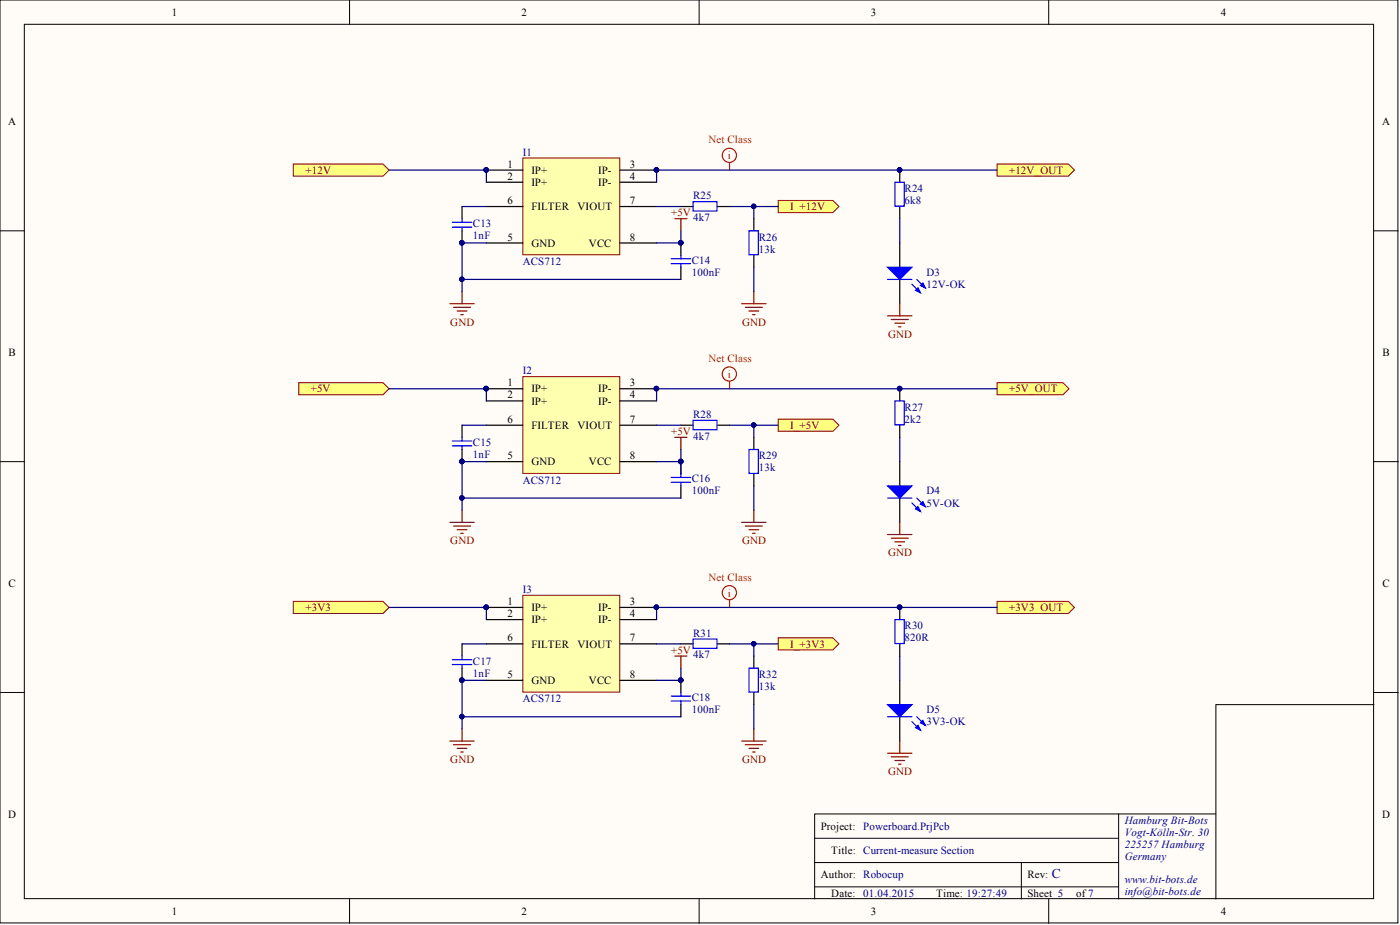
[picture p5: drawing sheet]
<svg xmlns="http://www.w3.org/2000/svg" width="292mm" height="193mm" viewBox="0 0 292 193" stroke-linecap="round" stroke-linejoin="round" font-family="sans-serif">
<defs><g id="words">
<text font-size="2.8" fill="#000080" x="219.4" y="183.2">C</text>
<g font-size="2.3">
<text x="35.9" y="3.3">1</text>
<text x="108.8" y="3.3">2</text>
<text x="181.7" y="3.3">3</text>
<text x="254.7" y="3.3">4</text>
<text x="1.7" y="26.1">A</text>
<text x="288.4" y="26.1">A</text>
<text x="105.9" y="35">1</text>
<text x="131.4" y="35">3</text>
<text x="105.9" y="37.5">2</text>
<text x="110.9" y="36.2">IP+</text>
<text x="110.9" y="38.8">IP+</text>
<text x="124.8" y="36.2">IP-</text>
<text x="124.8" y="38.8">IP-</text>
<text x="131.4" y="37.5">4</text>
<text x="105.9" y="42.6">6</text>
<text x="110.9" y="43.8">FILTER</text>
<text x="120.5" y="43.8">VIOUT</text>
<text x="131.4" y="42.6">7</text>
<text x="105.9" y="50.2">5</text>
<text x="110.9" y="51.4">GND</text>
<text x="122.9" y="51.4">VCC</text>
<text x="131.4" y="50.2">8</text>
<text x="1.8" y="74.3">B</text>
<text x="288.4" y="74.3">B</text>
<text x="105.9" y="80.6">1</text>
<text x="105.9" y="83.1">2</text>
<text x="110.9" y="81.9">IP+</text>
<text x="124.8" y="81.9">IP-</text>
<text x="131.4" y="80.6">3</text>
<text x="131.4" y="83.1">4</text>
<text x="105.9" y="88.2">6</text>
<text x="110.9" y="84.4">IP+</text>
<text x="110.9" y="89.5">FILTER</text>
<text x="120.5" y="89.5">VIOUT</text>
<text x="124.8" y="84.4">IP-</text>
<text x="131.4" y="88.2">7</text>
<text x="105.9" y="95.8">5</text>
<text x="131.4" y="95.8">8</text>
<text x="110.9" y="97.1">GND</text>
<text x="122.9" y="97.1">VCC</text>
<text x="1.8" y="122.4">C</text>
<text x="288.4" y="122.4">C</text>
<text x="105.9" y="126.2">1</text>
<text x="105.9" y="128.7">2</text>
<text x="110.9" y="127.5">IP+</text>
<text x="110.9" y="130">IP+</text>
<text x="124.8" y="127.5">IP-</text>
<text x="124.8" y="130">IP-</text>
<text x="131.4" y="126.2">3</text>
<text x="131.4" y="128.7">4</text>
<text x="105.9" y="133.8">6</text>
<text x="110.9" y="135.1">FILTER</text>
<text x="120.5" y="135.1">VIOUT</text>
<text x="131.4" y="133.8">7</text>
<text x="105.9" y="141.4">5</text>
<text x="110.9" y="142.7">GND</text>
<text x="122.9" y="142.7">VCC</text>
<text x="131.4" y="141.4">8</text>
<text x="1.7" y="170.6">D</text>
<text x="171.2" y="173.1">Project:</text>
<text x="288.4" y="170.6">D</text>
<text x="173.4" y="178.2">Title: Current-measure Section</text>
<text x="171.2" y="183.2">Author: Robocup</text>
<text x="214.4" y="183.2">Rev:</text>
<text x="35.9" y="190.8">1</text>
<text x="108.8" y="190.8">2</text>
<text x="173.4" y="187">Date:</text>
<text x="181.7" y="190.8">3</text>
<text x="195.3" y="187">Time: 19:27:49</text>
<text x="214.4" y="187">Sheet 5</text>
<text x="224.5" y="187">of7</text>
<text x="254.7" y="190.8">4</text>
</g>
<g font-size="2.3" fill="#f00">
<text x="147.8" y="29.9">Net Class</text>
<text x="151.9" y="33.2">i</text>
<text x="147.8" y="75.5">Net Class</text>
<text x="151.9" y="78.8">i</text>
<text x="147.8" y="121.1">Net Class</text>
<text x="151.9" y="124.4">i</text>
</g>
<g font-size="2.3" fill="#000080">
<text x="109.1" y="32.4">I1</text>
<text x="144.6" y="41.6">R25</text>
<text x="188.7" y="40">R24</text>
<text x="98.7" y="47.4">C13</text>
<text x="144.6" y="46.1">4k7</text>
<text x="188.7" y="42.6">6k8</text>
<text x="98.7" y="49.9">1nF</text>
<text x="158.3" y="50.2">R26</text>
<text x="158.3" y="52.7">13k</text>
<text x="109.1" y="55.3">ACS712</text>
<text x="144.3" y="55">C14</text>
<text x="144.3" y="57.5">100nF</text>
<text x="193.3" y="57.5">D3</text>
<text x="193.3" y="60.1">12V-OK</text>
<text x="109.1" y="78.1">I2</text>
<text x="144.6" y="87.2">R28</text>
<text x="188.7" y="85.7">R27</text>
<text x="188.7" y="88.2">2k2</text>
<text x="98.7" y="93">C15</text>
<text x="98.7" y="95.5">1nF</text>
<text x="144.6" y="91.7">4k7</text>
<text x="158.3" y="95.8">R29</text>
<text x="109.1" y="100.9">ACS712</text>
<text x="144.3" y="100.6">C16</text>
<text x="158.3" y="98.3">13k</text>
<text x="144.3" y="103.2">100nF</text>
<text x="193.3" y="103.2">D4</text>
<text x="193.3" y="105.7">5V-OK</text>
<text x="109.1" y="123.7">I3</text>
<text x="188.7" y="131.3">R30</text>
<text x="144.6" y="132.8">R31</text>
<text x="144.6" y="137.4">4k7</text>
<text x="188.7" y="133.8">820R</text>
<text x="98.7" y="138.6">C17</text>
<text x="98.7" y="141.2">1nF</text>
<text x="158.3" y="141.4">R32</text>
<text x="158.3" y="144">13k</text>
<text x="109.1" y="146.5">ACS712</text>
<text x="144.3" y="146.2">C18</text>
<text x="144.3" y="148.8">100nF</text>
<text x="193.3" y="148.8">D5</text>
<text x="193.3" y="151.3">3V3-OK</text>
<text x="180.1" y="173.1">Powerboard.PrjPcb</text>
<text x="234.7" y="171.8">Hamburg Bit-Bots</text>
<text x="234.7" y="174.4">Vogt-Kölln-Str. 30</text>
<text x="234.7" y="176.9">225257 Hamburg</text>
<text x="234.7" y="179.4">Germany</text>
<text x="234.7" y="184.3">www.bit-bots.de</text>
<text x="180.1" y="187">01.04.2015</text>
<text x="234.7" y="186.8">info@bit-bots.de</text>
</g>
<g font-size="2.3" fill="#800000">
<text x="63.8" y="36.2">+12V</text>
<text x="210.6" y="36.2">+12V_OUT</text>
<text x="140" y="45.1">+5V</text>
<text x="164.9" y="43.8">I_+12V</text>
<text x="93.9" y="67.9">GND</text>
<text x="154.8" y="67.9">GND</text>
<text x="185.3" y="70.5">GND</text>
<text x="64.9" y="81.9">+5V</text>
<text x="210.6" y="81.9">+5V_OUT</text>
<text x="164.9" y="89.5">I_+5V</text>
<text x="140" y="90.7">+5V</text>
<text x="93.9" y="113.5">GND</text>
<text x="154.8" y="113.5">GND</text>
<text x="185.3" y="116.1">GND</text>
<text x="63.8" y="127.5">+3V3</text>
<text x="210.6" y="127.5">+3V3_OUT</text>
<text x="140" y="136.4">+5V</text>
<text x="164.9" y="135.1">I_+3V3</text>
<text x="93.9" y="159.2">GND</text>
<text x="154.8" y="159.2">GND</text>
<text x="185.3" y="161.7">GND</text>
</g>
</g></defs>
<g fill="#fffcf8" stroke="#000" stroke-width=".21">
<path d="M0 0h291.7v192.5h-291.7z"/>
<path d="M5.1 5.1h281.5v182.4h-281.5z"/>
</g>
<g fill="none" stroke="#000" stroke-width=".21">
<path d="M72.9 0v5.1M145.9 0v5.1M218.8 0v5.1M0 48.2h5.1M286.7 48.2h5M0 96.3h5.1M286.7 96.3h5M0 144.5h5.1M286.7 147h-33v40.5M286.7 144.5h5M170 179.9h63.4M170 174.9h63.4"/>
<path d="M213.1 179.9v7.6M233.4 169.8v17.7M253.7 169.8h-83.7v17.7M72.9 187.5v5.1M145.9 187.5v5.1M170 185h63.4M218.8 187.5v5.1"/>
</g>
<path d="M109.1 32.9h20.2v20.2h-20.2z" fill="#ffffb0" stroke="#800000" stroke-width=".21"/>
<path d="M101.5 35.5h7.6M101.5 38h7.6M129.4 35.5h7.6M129.4 38h7.6M101.5 50.7h7.6M101.5 43.1h7.6M129.4 50.7h7.6M129.4 43.1h7.6" fill="none" stroke="#000" stroke-width=".25"/>
<g fill="#000080" stroke="#000080" stroke-width=".21">
<circle cx="101.4" cy="35.4" r=".47"/>
<circle cx="137" cy="35.4" r=".47"/>
</g>
<path d="M109.1 78.6h20.2v20.2h-20.2z" fill="#ffffb0" stroke="#800000" stroke-width=".21"/>
<path d="M101.5 81.1h7.6M101.5 83.6h7.6M101.5 96.3h7.6M101.5 88.7h7.6M129.4 81.1h7.6M129.4 83.6h7.6M129.4 96.3h7.6M129.4 88.7h7.6" fill="none" stroke="#000" stroke-width=".25"/>
<g fill="#000080" stroke="#000080" stroke-width=".21">
<circle cx="101.4" cy="81.1" r=".47"/>
<circle cx="137" cy="81.1" r=".47"/>
</g>
<path d="M109.1 124.2h20.2v20.2h-20.2z" fill="#ffffb0" stroke="#800000" stroke-width=".21"/>
<g fill="none" stroke="#000" stroke-width=".25">
<path d="M96.4 43.1v2.5M96.4 48.2v2.5M142.1 50.7v2.5M142.1 55.8v2.5M142.1 43.1h2.5M149.7 43.1h2.5M96.4 88.7v2.5M96.4 93.8v2.5M142.1 96.3v2.5M142.1 88.7h2.5M149.7 88.7h2.5M142.1 101.4v2.5"/>
<path d="M96.4 134.3v2.6M96.4 139.4v2.5M101.5 126.7h7.6M101.5 129.3h7.6M101.5 134.3h7.6M129.4 126.7h7.6M129.4 129.3h7.6M129.4 134.3h7.6M142.1 134.3h2.5M149.7 134.3h2.5M101.5 141.9h7.6M129.4 141.9h7.6"/>
<path d="M142.1 141.9v2.6M142.1 147v2.5"/>
</g>
<g fill="#000080" stroke="#000080" stroke-width=".21">
<circle cx="101.4" cy="126.7" r=".47"/>
<circle cx="137" cy="126.7" r=".47"/>
<circle cx="96.4" cy="50.7" r=".47"/>
<circle cx="96.4" cy="96.3" r=".47"/>
<circle cx="96.4" cy="141.9" r=".47"/>
<circle cx="142" cy="96.3" r=".47"/>
<circle cx="142" cy="50.7" r=".47"/>
<circle cx="142" cy="141.9" r=".47"/>
</g>
<g fill="none" stroke="#800000" stroke-width=".25">
<path d="M140.8 45.6h2.5M142.1 45.6v2.6M93.9 63.4h5M94.6 64.1h3.6M95.4 64.9h2M96.1 65.6h.6M96.4 60.8v2.6M140.8 91.2h2.5M142.1 91.2v2.6M93.9 109h5M94.6 109.7h3.6M95.4 110.5h2"/>
<path d="M96.1 111.3h.6M96.4 106.4v2.6M140.8 136.9h2.5M142.1 136.9v2.5M93.9 154.6h5M94.6 155.4h3.6M95.4 156.1h2M96.1 156.9h.6M96.4 152.1v2.5"/>
</g>
<g fill="none" stroke="#00f" stroke-width=".25">
<path d="M94.4 46.4h4M94.4 47.4h4M96.4 45.6v.8M96.4 47.4v.8M140 54h4.1M140 55h4.1M142.1 53.2v.8M142.1 55v.8M144.6 42.1h5v1.9h-5zM94.4 92h4M94.4 93h4M96.4 91.2v.8"/>
<path d="M96.4 93v.8M140 99.6h4.1M142.1 98.8v.8M144.6 87.7h5v1.9h-5zM140 100.6h4.1M142.1 100.6v.8M94.4 137.6h4M94.4 138.6h4M96.4 136.9v.7M96.4 138.6v.8M144.6 133.3h5v2h-5zM140 145.2h4.1"/>
<path d="M140 146.2h4.1M142.1 144.5v.7M142.1 146.2v.8"/>
</g>
<g fill="#ffff80" stroke="#800000" stroke-width=".21">
<path d="M61.2 34.2h18.7l1.3 1.3-1.3 1.2h-18.7z" fill-rule="evenodd"/>
<path d="M61.2 125.5h18.7l1.3 1.2-1.3 1.3h-18.7z" fill-rule="evenodd"/>
<path d="M208 125.5h14.9l1.3 1.2-1.3 1.3h-14.9z" fill-rule="evenodd"/>
<path d="M208 79.8h13.8l1.2 1.3-1.2 1.3h-13.8z" fill-rule="evenodd"/>
<path d="M208 34.2h14.9l1.3 1.3-1.3 1.2h-14.9z" fill-rule="evenodd"/>
<path d="M162.4 41.8h11.4l1.2 1.3-1.2 1.3h-11.4z" fill-rule="evenodd"/>
<path d="M162.4 87.4h11.4l1.2 1.3-1.2 1.3h-11.4z" fill-rule="evenodd"/>
<path d="M162.4 133.1h11.4l1.2 1.2-1.2 1.3h-11.4z" fill-rule="evenodd"/>
</g>
<path d="M157.3 45.6v2.6M157.3 53.2v2.6M157.3 91.2v2.6M157.3 98.8v2.6M157.3 136.9v2.5M157.3 144.5v2.5" fill="none" stroke="#000" stroke-width=".25"/>
<path d="M156.3 48.2h1.9v4.9h-1.9zM156.3 93.8h1.9v5h-1.9zM156.3 139.4h1.9v5h-1.9z" fill="none" stroke="#00f" stroke-width=".25"/>
<g fill="none" stroke="#800000" stroke-width=".25">
<path d="M154.7 63.4h5.1M155.5 64.1h3.6M156.3 64.9h2M157 65.6h.5M157.3 60.8v2.6M154.7 109h5.1M155.5 109.7h3.6M156.3 110.5h2M157 111.3h.5M157.3 106.4v2.6M154.7 154.6h5.1M155.5 155.4h3.6"/>
<path d="M156.3 156.1h2M157 156.9h.5M157.3 152.1v2.5"/>
</g>
<g fill="#000080" stroke="#000080" stroke-width=".21">
<circle cx="101.4" cy="81.1" r=".47"/>
<circle cx="101.4" cy="126.7" r=".47"/>
</g>
<g fill="none" stroke="#f00" stroke-width=".25">
<path d="M152.2 34v1.5"/>
<circle cx="152.2" cy="32.4" r="1.48"/>
</g>
<path d="M62.3 79.8h17.6l1.3 1.3-1.3 1.3h-17.6z" fill-rule="evenodd" fill="#ffff80" stroke="#800000" stroke-width=".21"/>
<g fill="none" stroke="#f00" stroke-width=".25">
<path d="M152.2 79.6v1.5M152.2 125.2v1.5"/>
<circle cx="152.2" cy="78" r="1.48"/>
<circle cx="152.2" cy="123.6" r="1.48"/>
</g>
<g fill="none" stroke="#000080" stroke-width=".25">
<path d="M81.2 35.5h20.3v2.5M96.4 58.3h45.7M96.4 43.1h5.1M101.5 50.7h-5.1v10.1M137 43.1h5.1M142.1 48.2v2.5h-5.1M152.2 43.1h10.2M157.3 43.1v2.5M157.3 55.8v5M81.2 81.1h20.3v2.5M96.4 88.7h5.1M101.5 96.3h-5.1v10.1"/>
<path d="M137 96.3h5.1v2.5M137 88.7h5.1M142.1 93.8v2.5M152.2 88.7h10.2M157.3 88.7v2.5M96.4 103.9h45.7M157.3 101.4v5M81.2 126.7h20.3v2.6M96.4 134.3h5.1M137 134.3h5.1M142.1 139.4v2.5h-5.1M152.2 134.3h10.2"/>
<path d="M157.3 134.3v2.6M96.4 149.5h45.7M101.5 141.9h-5.1v10.2M157.3 147v5.1"/>
</g>
<g fill="#000080" stroke="#000080" stroke-width=".21">
<circle cx="101.4" cy="81.1" r=".47"/>
<circle cx="101.4" cy="126.7" r=".47"/>
<circle cx="96.4" cy="103.9" r=".47"/>
<circle cx="142" cy="96.3" r=".47"/>
<circle cx="96.4" cy="58.3" r=".47"/>
<circle cx="96.4" cy="149.5" r=".47"/>
<circle cx="142" cy="141.9" r=".47"/>
<circle cx="157.2" cy="43" r=".47"/>
<circle cx="157.2" cy="134.3" r=".47"/>
<circle cx="157.2" cy="88.7" r=".47"/>
<circle cx="96.4" cy="141.9" r=".47"/>
<circle cx="96.4" cy="96.3" r=".47"/>
<circle cx="142" cy="50.7" r=".47"/>
<circle cx="101.4" cy="35.4" r=".47"/>
<circle cx="96.4" cy="50.7" r=".47"/>
<circle cx="187.7" cy="35.4" r=".47"/>
</g>
<path d="M187.7 35.5v2.5M187.7 43.1v2.5M187.7 50.7v5.1M187.7 58.3v5.1" fill="none" stroke="#000" stroke-width=".25"/>
<path d="M186.7 38h2v5h-2z" fill="none" stroke="#00f" stroke-width=".25"/>
<path d="M185.2 55.8h5.1l-2.6 2.5z" fill="#00f"/>
<path d="M185.2 55.8h5.1l-2.6 2.5zM190.3 59.3l1.7 1.8M191.3 58.3l1.8 1.8" fill="none" stroke="#00f" stroke-width=".25"/>
<path d="M191 60.6l.5-.5 .5 1z" fill="#00f"/>
<path d="M191 60.6l.5-.5 .5 1z" fill="none" stroke="#00f" stroke-width=".25"/>
<path d="M192 59.6l.5-.5 .6 1z" fill="#00f"/>
<path d="M185.2 58.3h5.1M192 59.6l.5-.5 .6 1zM186.7 83.6h2v5h-2z" fill="none" stroke="#00f" stroke-width=".25"/>
<path d="M187.7 45.6v5.1" fill="none" stroke="#000080" stroke-width=".25"/>
<path d="M185.2 65.9h5.1M186 66.7h3.5M186.7 67.4h2M187.5 68.2h.5M187.7 63.4v2.5" fill="none" stroke="#800000" stroke-width=".25"/>
<path d="M187.7 81.1v2.5M187.7 88.7v2.5M187.7 96.3v5.1M187.7 103.9v5.1" fill="none" stroke="#000" stroke-width=".25"/>
<circle cx="187.7" cy="81.1" r=".47" fill="#000080" stroke="#000080" stroke-width=".21"/>
<path d="M185.2 101.4h5.1l-2.6 2.5z" fill="#00f"/>
<path d="M185.2 101.4h5.1l-2.6 2.5zM190.3 104.9l1.7 1.8M191.3 103.9l1.8 1.8" fill="none" stroke="#00f" stroke-width=".25"/>
<path d="M191 106.2l.5-.5 .5 1z" fill="#00f"/>
<path d="M191 106.2l.5-.5 .5 1z" fill="none" stroke="#00f" stroke-width=".25"/>
<path d="M192 105.2l.5-.5 .6 1z" fill="#00f"/>
<path d="M185.2 103.9h5.1M192 105.2l.5-.5 .6 1zM186.7 129.3h2v4.9h-2z" fill="none" stroke="#00f" stroke-width=".25"/>
<path d="M187.7 91.2v5.1" fill="none" stroke="#000080" stroke-width=".25"/>
<path d="M185.2 111.5h5.1M186 112.3h3.5M186.7 113h2M187.5 113.8h.5M187.7 109v2.5" fill="none" stroke="#800000" stroke-width=".25"/>
<path d="M187.7 126.7v2.6M187.7 134.3v2.6M187.7 141.9v5.1M187.7 149.5v5.1" fill="none" stroke="#000" stroke-width=".25"/>
<circle cx="187.7" cy="126.7" r=".47" fill="#000080" stroke="#000080" stroke-width=".21"/>
<path d="M185.2 147h5.1l-2.6 2.5z" fill="#00f"/>
<path d="M185.2 147h5.1l-2.6 2.5zM190.3 150.5l1.7 1.8M191.3 149.5l1.8 1.8" fill="none" stroke="#00f" stroke-width=".25"/>
<path d="M191 151.8l.5-.5 .5 1z" fill="#00f"/>
<path d="M191 151.8l.5-.5 .5 1z" fill="none" stroke="#00f" stroke-width=".25"/>
<path d="M192 150.8l.5-.5 .6 1z" fill="#00f"/>
<path d="M185.2 149.5h5.1M192 150.8l.5-.5 .6 1z" fill="none" stroke="#00f" stroke-width=".25"/>
<path d="M208 35.5h-71v2.5M208 81.1h-71v2.5M187.7 136.9v5M208 126.7h-71v2.6" fill="none" stroke="#000080" stroke-width=".25"/>
<path d="M185.2 157.1h5.1M186 157.9h3.5M186.7 158.7h2M187.5 159.4h.5M187.7 154.6v2.5" fill="none" stroke="#800000" stroke-width=".25"/>
<g fill="#000080" stroke="#000080" stroke-width=".21">
<circle cx="187.7" cy="126.7" r=".47"/>
<circle cx="137" cy="126.7" r=".47"/>
<circle cx="187.7" cy="81.1" r=".47"/>
<circle cx="137" cy="81.1" r=".47"/>
<circle cx="137" cy="35.4" r=".47"/>
<circle cx="187.7" cy="35.4" r=".47"/>
</g>
<use href="#words"/>
</svg>
